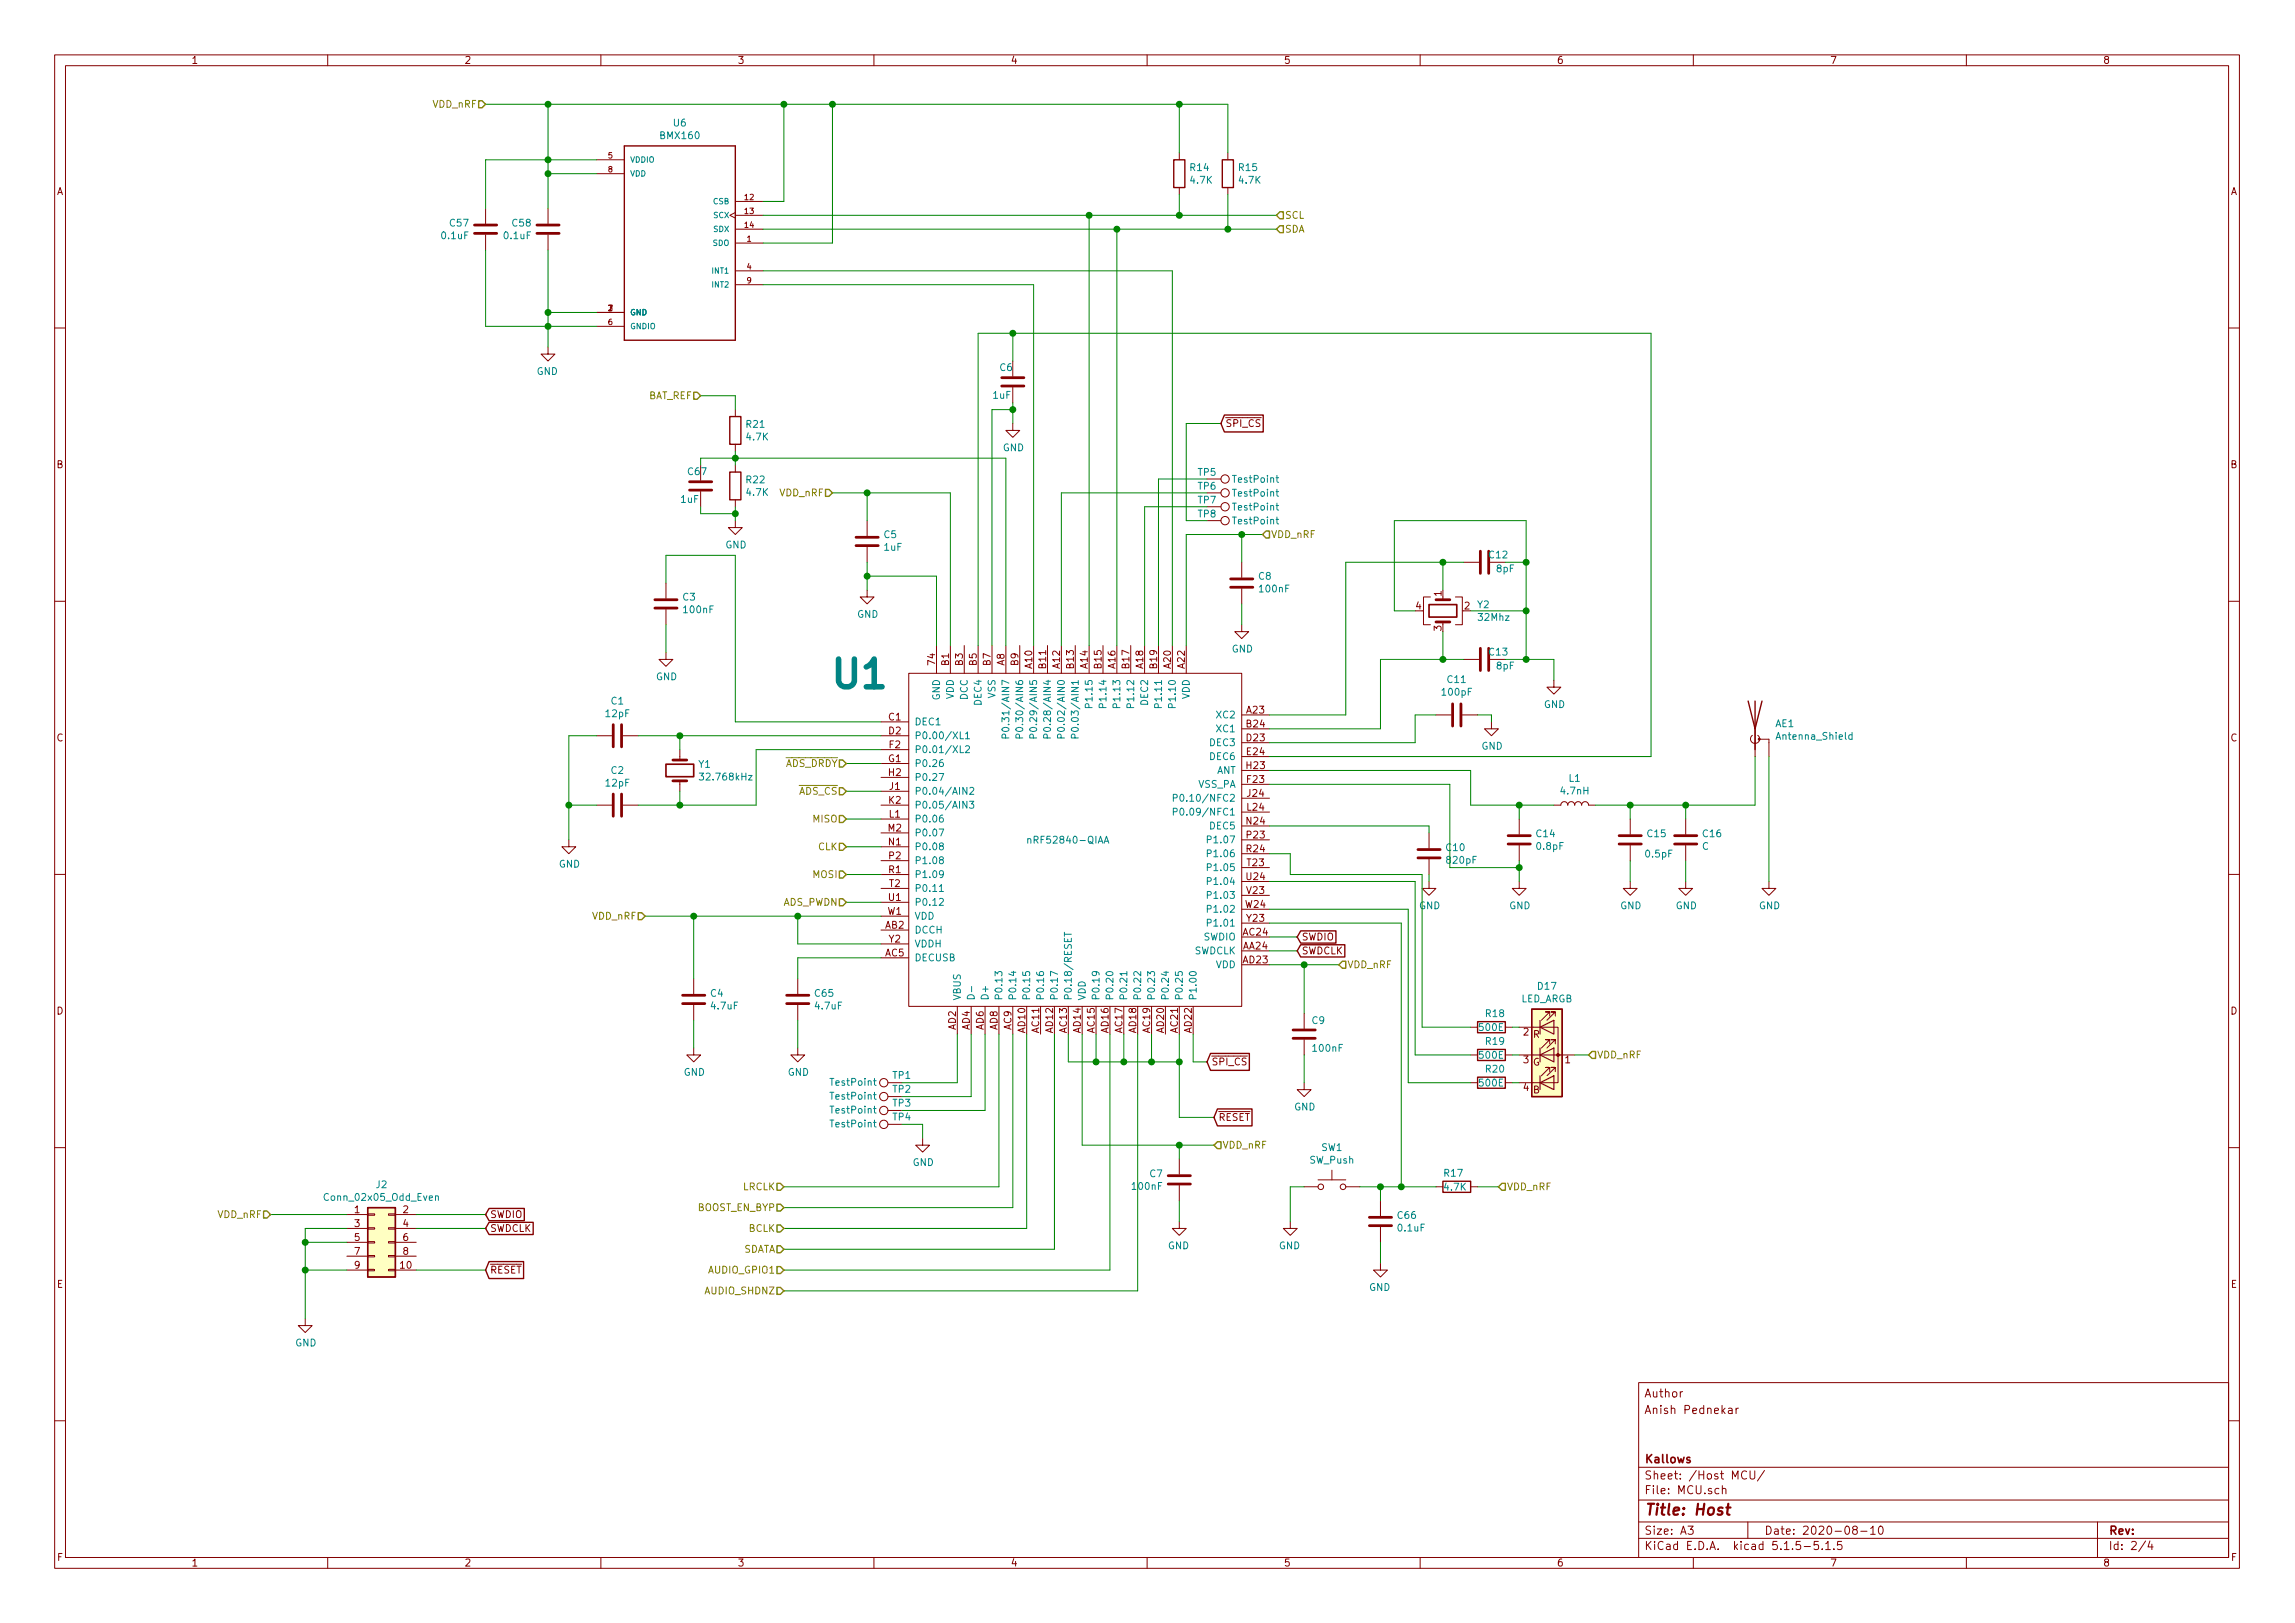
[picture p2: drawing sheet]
<svg xmlns="http://www.w3.org/2000/svg" width="420mm" height="297mm" viewBox="0 0 420 297" stroke-linecap="round" stroke-linejoin="round" font-family="sans-serif">
<defs><g id="words">
<text font-size="7.1" fill="#008484" x="152.9" y="125.9">U1</text>
<text font-size="2.8" fill="#840000" x="301" y="277.3">Title: Host</text>
<g font-size="2.1" fill="#840000">
<text x="301" y="255.8">Author</text>
<text x="301" y="258.8">Anish Pednekar</text>
<text x="301" y="267.8">Kallows</text>
<text x="301" y="273.5">File: MCU.sch</text>
<text x="301" y="270.8">Sheet: /Host MCU/</text>
<text x="301" y="280.9">Size: A3</text>
<text x="323" y="280.9">Date: 2020-08-10</text>
<text x="386" y="280.9">Rev:</text>
<text x="301" y="283.7">KiCad E.D.A. kicad 5.1.5-5.1.5</text>
<text x="386" y="283.7">Id: 2/4</text>
</g>
<g font-size="1.8" fill="#840000">
<text x="35" y="11.7">1</text>
<text x="85" y="11.7">2</text>
<text x="135" y="11.7">3</text>
<text x="185" y="11.7">4</text>
<text x="235" y="11.7">5</text>
<text x="285" y="11.7">6</text>
<text x="335" y="11.7">7</text>
<text x="385" y="11.7">8</text>
<text x="10.4" y="35.7">A</text>
<text x="408.4" y="35.7">A</text>
<text x="224.3" y="78.1">SPI_CS</text>
<text x="10.4" y="85.7">B</text>
<text x="408.4" y="85.7">B</text>
<text x="259.2" y="111.5">4</text>
<text x="263.9" y="109.1" transform="rotate(-90 263.9 109.1)">1</text>
<text x="268.1" y="111.5">2</text>
<text x="263.9" y="115.5" transform="rotate(-90 263.9 115.5)">3</text>
<text x="171.2" y="121.7" transform="rotate(-90 171.2 121.7)">74</text>
<text x="173.7" y="121.8" transform="rotate(-90 173.7 121.8)">B1</text>
<text x="176.3" y="121.8" transform="rotate(-90 176.3 121.8)">B3</text>
<text x="178.8" y="121.8" transform="rotate(-90 178.8 121.8)">B5</text>
<text x="181.4" y="121.8" transform="rotate(-90 181.4 121.8)">B7</text>
<text x="183.9" y="121.8" transform="rotate(-90 183.9 121.8)">A8</text>
<text x="186.4" y="121.8" transform="rotate(-90 186.4 121.8)">B9</text>
<text x="189" y="122.3" transform="rotate(-90 189 122.3)">A10</text>
<text x="191.5" y="122.3" transform="rotate(-90 191.5 122.3)">B11</text>
<text x="194.1" y="122.3" transform="rotate(-90 194.1 122.3)">A12</text>
<text x="196.6" y="122.3" transform="rotate(-90 196.6 122.3)">B13</text>
<text x="199.1" y="122.3" transform="rotate(-90 199.1 122.3)">A14</text>
<text x="201.7" y="122.3" transform="rotate(-90 201.7 122.3)">B15</text>
<text x="204.2" y="122.3" transform="rotate(-90 204.2 122.3)">A16</text>
<text x="206.8" y="122.3" transform="rotate(-90 206.8 122.3)">B17</text>
<text x="209.3" y="122.3" transform="rotate(-90 209.3 122.3)">A18</text>
<text x="211.8" y="122.3" transform="rotate(-90 211.8 122.3)">B19</text>
<text x="214.4" y="122.3" transform="rotate(-90 214.4 122.3)">A20</text>
<text x="216.9" y="122.3" transform="rotate(-90 216.9 122.3)">A22</text>
<text x="162.7" y="131.9">C1</text>
<text x="228.2" y="130.6">A23</text>
<text x="10.4" y="135.7">C</text>
<text x="162.7" y="134.4">D2</text>
<text x="162.8" y="136.9">F2</text>
<text x="228.2" y="133.1">B24</text>
<text x="228.2" y="135.7">D23</text>
<text x="408.4" y="135.7">C</text>
<text x="162.7" y="139.5">G1</text>
<text x="162.7" y="142">H2</text>
<text x="228.2" y="140.8">H23</text>
<text x="228.3" y="138.2">E24</text>
<text x="228.3" y="143.3">F23</text>
<text x="162.7" y="147.1">K2</text>
<text x="162.8" y="149.6">L1</text>
<text x="162.9" y="144.6">J1</text>
<text x="228.3" y="148.4">L24</text>
<text x="228.4" y="145.8">J24</text>
<text x="162.6" y="152.2">M2</text>
<text x="162.7" y="154.7">N1</text>
<text x="228.2" y="150.9">N24</text>
<text x="228.2" y="156">R24</text>
<text x="228.3" y="153.5">P23</text>
<text x="162.7" y="159.8">R1</text>
<text x="162.8" y="157.3">P2</text>
<text x="228.2" y="161.1">U24</text>
<text x="228.3" y="158.5">T23</text>
<text x="162.5" y="167.4">W1</text>
<text x="162.7" y="164.9">U1</text>
<text x="162.8" y="162.3">T2</text>
<text x="228.1" y="166.2">W24</text>
<text x="228.3" y="163.6">V23</text>
<text x="162.1" y="170">AB2</text>
<text x="162.8" y="172.5">Y2</text>
<text x="227.6" y="173.8">AA24</text>
<text x="227.6" y="171.2">AC24</text>
<text x="228.3" y="168.7">Y23</text>
<text x="238.3" y="172.1">SWDIO</text>
<text x="162.1" y="175">AC5</text>
<text x="227.6" y="176.3">AD23</text>
<text x="238.3" y="174.7">SWDCLK</text>
<text x="10.4" y="185.7">D</text>
<text x="408.4" y="185.7">D</text>
<text x="175" y="188.5" transform="rotate(-90 175 188.5)">AD2</text>
<text x="177.5" y="188.5" transform="rotate(-90 177.5 188.5)">AD4</text>
<text x="180.1" y="188.5" transform="rotate(-90 180.1 188.5)">AD6</text>
<text x="182.6" y="188.5" transform="rotate(-90 182.6 188.5)">AD8</text>
<text x="185.2" y="188.5" transform="rotate(-90 185.2 188.5)">AC9</text>
<text x="187.7" y="189" transform="rotate(-90 187.7 189)">AD10</text>
<text x="190.2" y="189" transform="rotate(-90 190.2 189)">AC11</text>
<text x="192.8" y="189" transform="rotate(-90 192.8 189)">AD12</text>
<text x="195.3" y="189" transform="rotate(-90 195.3 189)">AC13</text>
<text x="197.9" y="189" transform="rotate(-90 197.9 189)">AD14</text>
<text x="200.4" y="189" transform="rotate(-90 200.4 189)">AC15</text>
<text x="202.9" y="189" transform="rotate(-90 202.9 189)">AD16</text>
<text x="205.5" y="189" transform="rotate(-90 205.5 189)">AC17</text>
<text x="208" y="189" transform="rotate(-90 208 189)">AD18</text>
<text x="210.6" y="189" transform="rotate(-90 210.6 189)">AC19</text>
<text x="213.1" y="189" transform="rotate(-90 213.1 189)">AD20</text>
<text x="215.6" y="189" transform="rotate(-90 215.6 189)">AC21</text>
<text x="218.2" y="189" transform="rotate(-90 218.2 189)">AD22</text>
<text x="278.9" y="189.5">2</text>
<text x="280.7" y="190">R</text>
<text x="221.8" y="195">SPI_CS</text>
<text x="278.9" y="194.6">3</text>
<text x="280.6" y="195">G</text>
<text x="286.5" y="194.6">1</text>
<text x="278.9" y="199.7">4</text>
<text x="280.7" y="200.1">B</text>
<text x="223" y="205.1">RESET</text>
<text x="64.9" y="222">1</text>
<text x="64.9" y="224.6">3</text>
<text x="64.9" y="227.1">5</text>
<text x="73.8" y="222">2</text>
<text x="73.8" y="224.6">4</text>
<text x="73.8" y="227.1">6</text>
<text x="89.7" y="225.5">SWDCLK</text>
<text x="89.7" y="222.9">SWDIO</text>
<text x="64.9" y="229.7">7</text>
<text x="64.9" y="232.2">9</text>
<text x="73.3" y="232.2">10</text>
<text x="73.8" y="229.7">8</text>
<text x="89.7" y="233.1">RESET</text>
<text x="10.4" y="235.7">E</text>
<text x="408.4" y="235.7">E</text>
<text x="10.5" y="285.7">F</text>
<text x="35" y="286.7">1</text>
<text x="85" y="286.7">2</text>
<text x="135" y="286.7">3</text>
<text x="185" y="286.7">4</text>
<text x="235" y="286.7">5</text>
<text x="285" y="286.7">6</text>
<text x="335" y="286.7">7</text>
<text x="385" y="286.7">8</text>
<text x="408.5" y="285.7">F</text>
</g>
<g font-size="1.8" fill="#848400">
<text x="79.2" y="19.7">VDD_nRF</text>
<text x="235.2" y="40">SCL</text>
<text x="235.2" y="42.6">SDA</text>
<text x="118.6" y="73.1">BAT_REF</text>
<text x="142.7" y="90.8">VDD_nRF</text>
<text x="232.7" y="98.5">VDD_nRF</text>
<text x="143.7" y="140.4">ADS_DRDY</text>
<text x="146.3" y="145.5">ADS_CS</text>
<text x="148.9" y="150.5">MISO</text>
<text x="149.8" y="155.6">CLK</text>
<text x="148.9" y="160.7">MOSI</text>
<text x="143.3" y="165.8">ADS_PWDN</text>
<text x="108.4" y="168.3">VDD_nRF</text>
<text x="246.6" y="177.2">VDD_nRF</text>
<text x="292.4" y="193.7">VDD_nRF</text>
<text x="223.8" y="210.2">VDD_nRF</text>
<text x="127.6" y="221.7">BOOST_EN_BYP</text>
<text x="136" y="217.8">LRCLK</text>
<text x="275.8" y="217.8">VDD_nRF</text>
<text x="39.9" y="222.9">VDD_nRF</text>
<text x="137.1" y="225.5">BCLK</text>
<text x="129.9" y="233.1">AUDIO_GPIO1</text>
<text x="135.9" y="229.3">SDATA</text>
<text x="129.2" y="236.9">AUDIO_SHDNZ</text>
</g>
<g font-size="1.8" fill="#008484">
<text x="123.3" y="23.2">U6</text>
<text x="121" y="25.5">BMX160</text>
<text x="218" y="31.3">R14</text>
<text x="218" y="33.6">4.7K</text>
<text x="226.8" y="31.3">R15</text>
<text x="226.9" y="33.6">4.7K</text>
<text x="82.4" y="41.5">C57</text>
<text x="93.9" y="41.5">C58</text>
<text x="80.9" y="43.8">0.1uF</text>
<text x="92.4" y="43.8">0.1uF</text>
<text x="98.2" y="68.6">GND</text>
<text x="183.1" y="67.9">C6</text>
<text x="181.8" y="73">1uF</text>
<text x="136.7" y="78.3">R21</text>
<text x="136.8" y="80.6">4.7K</text>
<text x="183.6" y="82.6">GND</text>
<text x="126" y="87">C67</text>
<text x="136.7" y="88.5">R22</text>
<text x="219.4" y="87.1">TP5</text>
<text x="219.4" y="89.6">TP6</text>
<text x="225.9" y="88.4">TestPoint</text>
<text x="124.7" y="92">1uF</text>
<text x="136.8" y="90.8">4.7K</text>
<text x="219.4" y="92.2">TP7</text>
<text x="219.4" y="94.7">TP8</text>
<text x="225.9" y="90.9">TestPoint</text>
<text x="225.9" y="93.4">TestPoint</text>
<text x="225.9" y="96">TestPoint</text>
<text x="132.8" y="100.4">GND</text>
<text x="161.9" y="98.5">C5</text>
<text x="161.9" y="100.8">1uF</text>
<text x="230.5" y="106.1">C8</text>
<text x="272.7" y="102.2">C12</text>
<text x="274" y="104.7">8pF</text>
<text x="125" y="109.9">C3</text>
<text x="125.3" y="112.2">100nF</text>
<text x="156.9" y="113.1">GND</text>
<text x="230.7" y="108.4">100nF</text>
<text x="270.5" y="111.3">Y2</text>
<text x="270.8" y="113.6">32Mhz</text>
<text x="225.5" y="119.4">GND</text>
<text x="272.7" y="120">C13</text>
<text x="120.1" y="124.5">GND</text>
<text x="265" y="125">C11</text>
<text x="274" y="122.5">8pF</text>
<text x="111" y="131.3">12pF</text>
<text x="111.9" y="128.9">C1</text>
<text x="172.1" y="128.2" transform="rotate(-90 172.1 128.2)">GND</text>
<text x="174.6" y="128" transform="rotate(-90 174.6 128)">VDD</text>
<text x="177.2" y="128.1" transform="rotate(-90 177.2 128.1)">DCC</text>
<text x="179.7" y="129" transform="rotate(-90 179.7 129)">DEC4</text>
<text x="182.2" y="127.8" transform="rotate(-90 182.2 127.8)">VSS</text>
<text x="200" y="128.9" transform="rotate(-90 200 128.9)">P1.15</text>
<text x="202.6" y="128.9" transform="rotate(-90 202.6 128.9)">P1.14</text>
<text x="205.1" y="128.9" transform="rotate(-90 205.1 128.9)">P1.13</text>
<text x="207.6" y="128.9" transform="rotate(-90 207.6 128.9)">P1.12</text>
<text x="210.2" y="129" transform="rotate(-90 210.2 129)">DEC2</text>
<text x="212.7" y="128.9" transform="rotate(-90 212.7 128.9)">P1.11</text>
<text x="215.3" y="128.9" transform="rotate(-90 215.3 128.9)">P1.10</text>
<text x="217.8" y="128" transform="rotate(-90 217.8 128)">VDD</text>
<text x="222.9" y="131.5">XC2</text>
<text x="264.1" y="127.3">100pF</text>
<text x="282.7" y="129.6">GND</text>
<text x="167.4" y="132.8">DEC1</text>
<text x="167.4" y="135.3">P0.00/XL1</text>
<text x="167.4" y="137.8">P0.01/XL2</text>
<text x="184.8" y="133.4" transform="rotate(-90 184.8 133.4)">P0.31/AIN7</text>
<text x="187.3" y="133.4" transform="rotate(-90 187.3 133.4)">P0.30/AIN6</text>
<text x="189.9" y="133.4" transform="rotate(-90 189.9 133.4)">P0.29/AIN5</text>
<text x="192.4" y="133.4" transform="rotate(-90 192.4 133.4)">P0.28/AIN4</text>
<text x="194.9" y="133.4" transform="rotate(-90 194.9 133.4)">P0.02/AIN0</text>
<text x="197.5" y="133.4" transform="rotate(-90 197.5 133.4)">P0.03/AIN1</text>
<text x="221.6" y="136.6">DEC3</text>
<text x="222.9" y="134">XC1</text>
<text x="271.2" y="137.2">GND</text>
<text x="325.1" y="133.1">AE1</text>
<text x="325.5" y="135.4">Antenna_Shield</text>
<text x="111" y="144">12pF</text>
<text x="111.9" y="141.6">C2</text>
<text x="127.9" y="140.5">Y1</text>
<text x="128.6" y="142.8">32.768kHz</text>
<text x="167.4" y="140.4">P0.26</text>
<text x="167.4" y="142.9">P0.27</text>
<text x="221.6" y="139.1">DEC6</text>
<text x="222.7" y="141.6">ANT</text>
<text x="287.3" y="143.1">L1</text>
<text x="167.4" y="145.5">P0.04/AIN2</text>
<text x="167.4" y="148">P0.05/AIN3</text>
<text x="216.6" y="146.7">P0.10/NFC2</text>
<text x="216.6" y="149.3">P0.09/NFC1</text>
<text x="219.3" y="144.2">VSS_PA</text>
<text x="285.9" y="145.4">4.7nH</text>
<text x="167.4" y="150.5">P0.06</text>
<text x="167.4" y="153.1">P0.07</text>
<text x="167.4" y="155.6">P0.08</text>
<text x="188.8" y="154.4">nRF52840-QIAA</text>
<text x="221.6" y="151.8">DEC5</text>
<text x="221.7" y="154.3">P1.07</text>
<text x="264.8" y="155.8">C10</text>
<text x="281.3" y="153.2">C14</text>
<text x="281.4" y="155.5">0.8pF</text>
<text x="301.7" y="153.2">C15</text>
<text x="311.6" y="155.5">C</text>
<text x="311.8" y="153.2">C16</text>
<text x="102.3" y="158.8">GND</text>
<text x="167.4" y="158.2">P1.08</text>
<text x="167.4" y="160.7">P1.09</text>
<text x="221.7" y="156.9">P1.06</text>
<text x="221.7" y="159.4">P1.05</text>
<text x="221.7" y="162">P1.04</text>
<text x="265" y="158.1">820pF</text>
<text x="301.4" y="156.9">0.5pF</text>
<text x="167.4" y="163.2">P0.11</text>
<text x="167.4" y="165.8">P0.12</text>
<text x="221.7" y="164.5">P1.03</text>
<text x="221.7" y="167">P1.02</text>
<text x="259.8" y="166.4">GND</text>
<text x="276.3" y="166.4">GND</text>
<text x="296.6" y="166.4">GND</text>
<text x="306.8" y="166.4">GND</text>
<text x="322" y="166.4">GND</text>
<text x="167.4" y="170.9">DCCH</text>
<text x="167.4" y="168.3">VDD</text>
<text x="167.4" y="173.4">VDDH</text>
<text x="220.3" y="172.1">SWDIO</text>
<text x="221.7" y="169.6">P1.01</text>
<text x="167.4" y="175.9">DECUSB</text>
<text x="218.5" y="174.7">SWDCLK</text>
<text x="222.6" y="177.2">VDD</text>
<text x="130.1" y="182.4">C4</text>
<text x="130.3" y="184.7">4.7uF</text>
<text x="149.3" y="182.4">C65</text>
<text x="149.4" y="184.7">4.7uF</text>
<text x="175.9" y="183.2" transform="rotate(-90 175.9 183.2)">VBUS</text>
<text x="181" y="183.2" transform="rotate(-90 181 183.2)">D+</text>
<text x="183.5" y="183.2" transform="rotate(-90 183.5 183.2)">P0.13</text>
<text x="186.1" y="183.2" transform="rotate(-90 186.1 183.2)">P0.14</text>
<text x="188.6" y="183.2" transform="rotate(-90 188.6 183.2)">P0.15</text>
<text x="191.1" y="183.2" transform="rotate(-90 191.1 183.2)">P0.16</text>
<text x="193.7" y="183.2" transform="rotate(-90 193.7 183.2)">P0.17</text>
<text x="196.2" y="183.2" transform="rotate(-90 196.2 183.2)">P0.18/RESET</text>
<text x="198.8" y="183.2" transform="rotate(-90 198.8 183.2)">VDD</text>
<text x="201.3" y="183.2" transform="rotate(-90 201.3 183.2)">P0.19</text>
<text x="203.8" y="183.2" transform="rotate(-90 203.8 183.2)">P0.20</text>
<text x="206.4" y="183.2" transform="rotate(-90 206.4 183.2)">P0.21</text>
<text x="208.9" y="183.2" transform="rotate(-90 208.9 183.2)">P0.22</text>
<text x="211.5" y="183.2" transform="rotate(-90 211.5 183.2)">P0.23</text>
<text x="214" y="183.2" transform="rotate(-90 214 183.2)">P0.24</text>
<text x="216.5" y="183.2" transform="rotate(-90 216.5 183.2)">P0.25</text>
<text x="219.1" y="183.2" transform="rotate(-90 219.1 183.2)">P1.00</text>
<text x="278.4" y="183.5">LED_ARGB</text>
<text x="281.6" y="181.1">D17</text>
<text x="240.2" y="187.4">C9</text>
<text x="270.9" y="188.7">500E</text>
<text x="272.1" y="191.2">R19</text>
<text x="272.1" y="186.1">R18</text>
<text x="125.2" y="196.9">GND</text>
<text x="144.2" y="196.9">GND</text>
<text x="163.5" y="197.4">TP1</text>
<text x="240.5" y="192.5">100nF</text>
<text x="270.9" y="193.8">500E</text>
<text x="272.1" y="196.3">R20</text>
<text x="152.2" y="203.8">TestPoint</text>
<text x="152.2" y="201.3">TestPoint</text>
<text x="152.2" y="198.7">TestPoint</text>
<text x="163.5" y="202.5">TP3</text>
<text x="163.5" y="200">TP2</text>
<text x="236.9" y="203.2">GND</text>
<text x="270.9" y="198.8">500E</text>
<text x="152.2" y="206.3">TestPoint</text>
<text x="163.5" y="205.1">TP4</text>
<text x="167.1" y="213.4">GND</text>
<text x="210.5" y="215.5">C7</text>
<text x="239.8" y="213">SW_Push</text>
<text x="241.9" y="210.7">SW1</text>
<text x="264.4" y="215.4">R17</text>
<text x="59.8" y="219.8">Conn_02x05_Odd_Even</text>
<text x="68.9" y="217.5">J2</text>
<text x="207.4" y="217.8">100nF</text>
<text x="264.5" y="217.9">4.7K</text>
<text x="255.9" y="223.1">C66</text>
<text x="256" y="225.4">0.1uF</text>
<text x="213.8" y="228.6">GND</text>
<text x="234.1" y="228.6">GND</text>
<text x="250.6" y="236.3">GND</text>
<text x="54.1" y="246.4">GND</text>
</g>
<g font-size="1.4" fill="#840000">
<text x="111.4" y="29">5</text>
<text x="111.4" y="31.5">8</text>
<text x="136.4" y="36.6">12</text>
<text x="136.4" y="39.2">13</text>
<text x="136.4" y="41.7">14</text>
<text x="136.8" y="44.2">1</text>
<text x="136.8" y="49.3">4</text>
<text x="136.8" y="51.9">9</text>
<text x="111.4" y="59.5">6</text>
<text x="111.4" y="56.9">7</text>
</g>
<g font-size="1.4" fill="#008484">
<text x="115.3" y="29.8">VDDIO</text>
<text x="115.3" y="32.3">VDD</text>
<text x="130.6" y="37.4">CSB</text>
<text x="130.7" y="39.9">SCX</text>
<text x="130.5" y="45">SDO</text>
<text x="130.7" y="42.5">SDX</text>
<text x="130.5" y="50.1">INT1</text>
<text x="130.5" y="52.6">INT2</text>
<text x="115.3" y="57.7">GND</text>
<text x="115.3" y="60.2">GNDIO</text>
</g>
</g></defs>
<g fill="none" stroke="#840000" stroke-width=".18">
<path d="M10 10h400v277h-400zM12 12h396v273.1h-396zM60 10v2M110 10v2M160 10v2M210 10v2M260 10v2M310 10v2M360 10v2M88.9 38.1v2.8M100.3 38.1v2.8M109.2 29.2h5.1"/>
<path d="M109.2 31.8h5.1M134.6 38.9l-1 .5 1 .5M134.6 36.9h5.1M134.6 39.4h5.1M215.9 28v1.2M215.9 34.3v1.3M224.8 28v1.2M224.8 34.3v1.3M88.9 43v2.8M100.3 43v2.8M109.2 57.2h5.1M109.2 59.7h5.1"/>
<path d="M134.6 44.5h5.1M134.6 41.9h5.1M134.6 49.6h5.1M134.6 52.1h5.1M10 60h2M100.3 63.5v1.3h-1.2l1.2 1.3 1.3-1.3h-1.3M134.6 75v1.2M185.4 77.5v1.3h1.3l-1.3 1.2-1.3-1.2h1.3M185.4 66.1v2.8M185.4 70.9v2.8M408 60h2M128.3 85.1v2.8"/>
<path d="M128.3 90v2.7M134.6 95.3v1.3h1.3l-1.3 1.2-1.3-1.2h1.3M134.6 81.3v1.3M134.6 85.1v1.3M134.6 91.5v1.2M158.7 95.3v2.8M221 87.7h2.5M221 90.2h2.5M221 92.7h2.5M221 95.3h2.5M10 110h2M121.9 119.4v1.3h1.3l-1.3 1.3-1.3-1.3h1.3"/>
<path d="M121.9 106.7v2.8M121.9 111.5v2.8M158.7 108v1.3h1.3l-1.3 1.2-1.2-1.2h1.2M158.7 100.1v2.8M171.4 118.1v5.1M174 118.1v5.1M176.5 118.1v5.1M179.1 118.1v5.1M181.6 118.1v5.1M184.1 118.1v5.1M186.7 118.1v5.1M189.2 118.1v5.1"/>
<path d="M191.8 118.1v5.1M194.3 118.1v5.1M196.8 118.1v5.1M199.4 118.1v5.1M201.9 118.1v5.1M204.5 118.1v5.1M207 118.1v5.1M209.5 118.1v5.1M212.1 118.1v5.1M214.6 118.1v5.1M217.2 118.1v5.1M227.3 114.3v1.3h1.3l-1.3 1.3-1.2-1.3h1.2"/>
<path d="M227.3 102.9v2.8M227.3 107.7v2.8M261.9 109.3h-1.3v5h1.3M264.2 109.3v.5M264.2 113.8v.5M266.4 109.3h1.3v5h-1.3M268 102.9h2.8M272.8 102.9h2.8M408 110h2M109.2 134.7h2.8M114 134.7h2.8M124.5 137.2v1.9"/>
<path d="M161.3 132.1h5.1M161.3 134.7h5.1M161.3 137.2h5.1M161.3 139.7h5.1M166.4 123.2h60.9v61h-60.9zM227.3 130.8h5.1M227.3 133.4h5.1M227.3 135.9h5.1M227.3 138.5h5.1M262.9 130.8h2.8M267.7 130.8h2.8M268 120.7h2.8"/>
<path d="M272.8 120.7h2.8M273 132.1v1.3h1.3l-1.3 1.3-1.2-1.3h1.2M284.5 124.5v1.3h1.2l-1.2 1.2-1.3-1.2h1.3M320.8 134.6a.82 .82 0 0 0-.1 1.2 .82 .82 0 0 0 1.2 0 .82 .82 0 0 0-.1-1.2M321.3 133.4v5.1M322.1 135.3h1.7v3.2M104.1 153.7v1.3h1.3l-1.3 1.2-1.2-1.2h1.2M109.2 147.4h2.8M114 147.4h2.8M124.5 142.9v1.9M161.3 147.4h5.1M161.3 142.3h5.1"/>
<path d="M161.3 144.8h5.1M161.3 149.9h5.1M161.3 152.4h5.1M161.3 155h5.1M161.3 157.5h5.1M227.3 143.5h5.1M227.3 141h5.1M227.3 146.1h5.1M227.3 148.6h5.1M227.3 151.2h5.1M227.3 153.7h5.1M227.3 156.2h5.1"/>
<path d="M227.3 158.8h5.1M261.6 152.4v2.8M261.6 157.3v2.8M278.1 149.9v2.8M278.1 154.7v2.8M284.5 147.4h1.2a.63 .63 0 0 1 .7-.7 .63 .63 0 0 1 .6 .7 .63 .63 0 0 1 .7-.7 .63 .63 0 0 1 .6 .7 .63 .63 0 0 1 .6-.7 .63 .63 0 0 1 .7 .7 .63 .63 0 0 1 .6-.7 .63 .63 0 0 1 .6 .7h1.3M298.4 149.9v2.8M298.4 154.7v2.8M308.6 149.9v2.8M308.6 154.7v2.8M10 160h2M127 179.1v2.8"/>
<path d="M146 179.1v2.8M161.3 160.1h5.1M161.3 170.2h5.1M161.3 175.3h5.1M161.3 162.6h5.1M161.3 165.1h5.1M161.3 167.7h5.1M161.3 172.8h5.1M227.3 174h5.1M227.3 171.5h5.1M227.3 176.6h5.1M227.3 161.3h5.1"/>
<path d="M227.3 163.9h5.1M227.3 166.4h5.1M227.3 168.9h5.1M261.6 161.3v1.3h1.3l-1.3 1.3-1.3-1.3h1.3M278.1 161.3v1.3h1.3l-1.3 1.3-1.2-1.3h1.2M298.4 161.3v1.3h1.3l-1.3 1.3-1.2-1.3h1.2M308.6 161.3v1.3h1.3l-1.3 1.3-1.3-1.3h1.3M323.8 161.3v1.3h1.3l-1.3 1.3-1.2-1.3h1.2M408 160h2M127 191.8v1.3h1.3l-1.3 1.2-1.3-1.2h1.3M127 183.9v2.8M146 191.8v1.3h1.3l-1.3 1.2-1.2-1.2h1.2"/>
<path d="M146 183.9v2.8M162.6 198.2h2.5M175.3 184.2v5.1M177.8 184.2v5.1M180.3 184.2v5.1M182.9 184.2v5.1M185.4 184.2v5.1M188 184.2v5.1M190.5 184.2v5.1M193 184.2v5.1M195.6 184.2v5.1M198.1 184.2v5.1"/>
<path d="M200.7 184.2v5.1M203.2 184.2v5.1M205.7 184.2v5.1M208.3 184.2v5.1M210.8 184.2v5.1M213.4 184.2v5.1M215.9 184.2v5.1M218.4 184.2v5.1M238.8 198.2v1.2h1.2l-1.2 1.3-1.3-1.3h1.3M238.8 185.5v2.8M238.8 190.3v2.8M269.2 193.1h1.3"/>
<path d="M269.2 198.2h1.3M269.2 188h1.3M275.6 193.1h1.3M275.6 198.2h1.3M275.6 188h1.3M278.1 188h7.1v10.2h-7.1M278.1 193.1h10.2M283.7 196.1v-.7h-.7h.7l-1.5 1.5M283.7 191v-.7h-.7h.7l-1.5 1.5M283.7 186v-.8h-.7h.7l-1.5 1.5M284.5 186.7h.1M284.7 196.1v-.7h-.7h.7l-1.5 1.5"/>
<path d="M284.7 191v-.7h-.7h.7l-1.5 1.5M284.7 186v-.8h-.7h.7l-1.5 1.5M10 210h2M162.6 203.2h2.5M162.6 205.8h2.5M162.6 200.7h2.5M168.9 208.3v1.3h1.3l-1.3 1.3-1.3-1.3h1.3M215.9 212.1v2.8M215.9 217v2.7M238.8 217.2h2.5M241.3 215.9h5.1M243.8 214.2v1.7"/>
<path d="M246.4 217.2h2.5M252.7 219.7v2.8M262.9 217.2h1.3M269.2 217.2h1.3M408 210h2M63.5 222.3h3.8M63.5 232.4h3.8M63.5 224.8h3.8M63.5 227.4h3.8M63.5 229.9h3.8M67.3 232.3h1.3v.3h-1.3zM67.3 229.8h1.3v.2h-1.3z"/>
<path d="M67.3 224.7h1.3v.3h-1.3zM67.3 222.2h1.3v.2h-1.3zM67.3 227.2h1.3v.3h-1.3zM71.1 232.3h1.3v.3h-1.3zM71.1 229.8h1.3v.2h-1.3zM71.1 224.7h1.3v.3h-1.3zM71.1 222.2h1.3v.2h-1.3zM71.1 227.2h1.3v.3h-1.3zM72.4 222.3h3.8M72.4 232.4h3.8M72.4 224.8h3.8M72.4 227.4h3.8"/>
<path d="M72.4 229.9h3.8M215.9 223.6v1.2h-1.3l1.3 1.3 1.3-1.3h-1.3M236.2 223.6v1.2h-1.3l1.3 1.3 1.3-1.3h-1.3M252.7 231.2v1.2h-1.2l1.2 1.3 1.3-1.3h-1.3M252.7 224.6v2.8M55.9 241.3v1.3h1.2l-1.2 1.3-1.3-1.3h1.3M300 253h108v32.1h-108zM308.1 254.7l-.5 .3M316.5 257.8h.5l.1 .9M317.1 258.1l-.5 .1-.2 .2 .1 .2 .1 .1 .5-.1M317.8 257.7v1M318.3 257.7l-.3 .1-.2 .2"/>
<path d="M10 260h2M300 278.5h108M300 274.5h108M300 268.5h108M309 279.3h1l-.5 .6 .4 .1v.7l-.2 .1-.7-.1M315.3 272.5h.1a.37 .37 0 0 1 .6 .1v.8M315.3 271.9v1.5M319.8 269.4a.7 .7 0 0 0-1 .2 .7 .7 0 0 0 .2 .9 .55 .55 0 0 0 .8 .1M320 278.5v3M320.4 269.2v1.2l.3 .3h.3l.3-.3v-1.2M323 269.1l-1.3 2M339.5 279.9l-.3-.2v-.2l.3-.2 .4 .1 .1 .2-.1 .3h-.4l-.3 .3v.5l.3 .1 .4-.1 .1-.2v-.3l-.2-.3"/>
<path d="M342.5 279.7l.4-.4v1.5M344.1 279.4l.1-.1a.8 .8 0 0 1 .6 .8 .8 .8 0 0 1-.6 .7 1 1 0 0 1-.1-1.4zM384 278.5v6.6M408 260h2M60 285.1v1.9M110 285.1v1.9M160 285.1v1.9M210 285.1v1.9M260 285.1v1.9M300 281.5h108M310 285.1v1.9M330.3 283h1.1"/>
<path d="M332.9 282.1h-.7l-.1 .7 .2-.1h.5l.1 .3v.5l-.2 .1-.6-.1M333.6 283.5v.1M334.2 282.5l.5-.4v1.5M334.2 283.6h.9M335.7 283.5v.1M337.2 282.1h-.8v.7l.2-.1h.5l.1 .3v.5l-.2 .1-.6-.1M340.7 280.2h1.1M342.5 280.8h.8M360 285.1v1.9M392.8 282l-1.3 2M393.6 282l-.4 1.1h1M394 282.6v1"/>
<circle cx="224.3" cy="95.3" r=".76"/>
<circle cx="224.3" cy="87.7" r=".76"/>
<circle cx="224.3" cy="90.2" r=".76"/>
<circle cx="224.3" cy="92.7" r=".76"/>
<circle cx="161.8" cy="198.2" r=".76"/>
<circle cx="161.8" cy="203.2" r=".76"/>
<circle cx="161.8" cy="205.8" r=".76"/>
<circle cx="161.8" cy="200.7" r=".76"/>
<circle cx="241.8" cy="217.2" r=".51"/>
<circle cx="245.9" cy="217.2" r=".51"/>
</g>
<path d="M316.1 275.9h.7M316.4 275.2l-.2 1.7 .1 .2 .3 .1" fill="none" stroke="#840000" stroke-width=".41"/>
<g fill="none" stroke="#840000" stroke-width=".25">
<path d="M114.3 26.7h20.3v35.6h-20.3zM214.9 29.2h2v5.1h-2zM223.8 29.2h2v5.1h-2zM133.6 76.2h2v5.1h-2zM224.2 76h7.1v3.1h-7.1l-.7-1.6zM133.6 86.4h2v5.1h-2zM320 128.3l1.3 5.1 1.3-5.1M321.3 128.3v8.9M238.1 170.4h6.5v2.2h-6.5l-.6-1.1zM238.1 172.9h8.1v2.2h-8.1l-.6-1.1zM221.6 192.8h7.1v3.1h-7.1l-.6-1.6zM270.5 192.1h5.1v2h-5.1z"/>
<path d="M270.5 187h5.1v2h-5.1zM270.5 197.1h5.1v2.1h-5.1zM280.4 184.7h5.6v16h-5.6zM222.9 203h6.3v3.1h-6.3l-.7-1.6zM264.2 216.2h5v2h-5zM67.3 221h5.1v12.7h-5.1zM89.5 230.9h6.4v3.1h-6.4l-.6-1.6zM89.5 223.7h8.1v2.2h-8.1l-.6-1.1zM89.5 221.2h6.5v2.2h-6.5l-.6-1.1z"/>
</g>
<g fill="none" stroke="#008484" stroke-width=".18">
<path d="M233.6 87.4h.5M233.6 90h.5M233.6 92.5h.5M233.6 95.1h.5M233.8 87v1.1l.3 .2M233.8 89.5v1.1l.3 .2M233.8 92.1v1.1l.3 .2M233.8 94.6v1.1l.3 .2M172.6 139l-.4 .2-.2 .4v.6l.2 .1 .4-.1 .1-.1-.1-.5-.4-.1-.2 .3M175.8 133.9v1.3h.6M175.8 136.5v1.3h.6M176.8 134.3l.3-.4v1.3"/>
<path d="M176.8 136.6l.4-.1 .3 .3-.8 1h.8M176.8 135.2h.7M183.5 133.3a.74 .74 0 0 1 1.2 .3 .72 .72 0 0 1-1.3-.2zM184.1 135.1l-.1-.7h-.4l-.2 .7h1.3M186.1 133.3a.74 .74 0 0 1 1.1 .3 .72 .72 0 0 1-1.2-.2zM186.6 135.1l-.1-.7h-.4l-.1 .7h1.2M188.6 133.3a.74 .74 0 0 1 1.2 .3 .72 .72 0 0 1-1.3-.2zM189.2 135.1l-.1-.7h-.5l-.1 .7h1.3M191.1 133.3a.74 .74 0 0 1 1.2 .3 .72 .72 0 0 1-1.2-.2zM191.7 135.1l-.1-.7h-.4l-.1 .7h1.2M193.7 133.3a.74 .74 0 0 1 1.2 .3 .72 .72 0 0 1-1.3-.2zM194.3 135.1l-.1-.7h-.5l-.1 .7h1.3"/>
<path d="M196.3 133.3a.61 .61 0 0 1 .7-.2 .61 .61 0 0 1 .4 .6 .76 .76 0 0 1-1.3-.3zM196.8 135.1l-.1-.7h-.4l-.2 .7h1.3M199.3 129.5v-.6l-.5-.1-.1 .7h1.2M201.9 129.5l-.1-.6-.5-.1-.1 .7h1.3M204.4 129.5v-.6l-.5-.1-.1 .7h1.2M207 129.5l-.1-.6-.5-.1-.1 .7h1.3M212 129.5v-.6l-.5-.1-.1 .7h1.2M214.6 129.5l-.1-.6-.5-.1-.1 .7h1.3M339.1 134.5h-.4l-.2 .2 .1 .6h.5M339.1 134v1.3M128 141.5h.8l-.4 .5 .4 .1v.5l-.3 .2-.5-.2M137 141.9h.7l-.7 .9h.7"/>
<path d="M171.9 141.6h.9l-.6 1.2M171.9 151.7h.9l-.6 1.3M172.2 154.8l-.2-.1v-.3l.5-.1 .2 .2-.1 .2-.5 .2-.1 .2v.3l.2 .1h.4l.1-.2v-.2l-.2-.3M172.2 157.4l-.2-.2v-.3l.5-.1 .2 .3-.1 .1-.5 .2-.1 .2v.3l.2 .2 .4-.1 .1-.2v-.2l-.2-.2M172.6 149.2l-.4 .1-.2 .4v.6l.2 .2 .4-.1 .1-.2-.1-.5h-.4l-.2 .2M172.7 159.9l-.2 .2h-.4l-.1-.2 .1-.5 .4-.1 .1 .2a.84 .84 0 0 1-.3 1.1h-.2M177 144.1v1.3l-.7-1.3v1.3M177 146.6v1.3l-.7-1.3v1.3M177.5 146.6h.8l-.4 .5 .3 .2 .1 .4-.3 .2-.5-.1M177.5 144.2l.5-.1 .3 .4-.8 .9h.8M188.2 153.6l.2-.1h.2l.1 .8M188.2 153.5v.8"/>
<path d="M202.1 154.3l.5-1.3 .4 1.3M202.3 154h.6M214.8 146l.7-.1v-.4l-.7-.1v1.2M214.8 148.6l.7-.1v-.5l-.7-.1v1.3M216.1 145.5l.2-.1a.67 .67 0 0 1 .5 .6 .67 .67 0 0 1-.5 .6l-.3-.4zM216.1 148l.2-.1a.67 .67 0 0 1 .5 .7 .67 .67 0 0 1-.5 .6l-.3-.5zM221 153.7l.6-.1 .1-.5-.7-.1v1.3M221 156.2l.6-.1 .1-.4-.7-.2v1.3M221 158.7h.6l.1-.5-.7-.1v1.2M172 162.2l.3-.3v1.3M172 164.6l.5-.2 .2 .4-.8 .9h.8M172 163.2h.7"/>
<path d="M182.2 178.6v-.8l.5 .4 .1-.3 .4-.1 .2 .3-.1 .5M185.1 177.9h.9M185.5 177.8v.7l-.8-.3M187.2 177.9v.6h.7l-.2-.4 .3-.3h.3l.2 .3-.1 .4M189.8 177.9l.1 .5 .4 .1h.6l.2-.2-.1-.4-.2-.1-.5 .1v.4l.2 .2M193.6 178.3l-1.3-.5v.8M194.9 170.6v.8M194.9 171h1.2M200.5 177.8l.2 .3v.3l-.2 .1-.5-.1-.1-.3 .2-.2a.84 .84 0 0 1 1.1 .3v.2M202.6 177.9a.61 .61 0 0 1 .7-.1 .61 .61 0 0 1 .4 .6 .76 .76 0 0 1-1.2-.3zM206.3 178.2h-1.3l.4 .3M206.3 177.8v.7"/>
<path d="M208.8 177.8v.8l-.9-.8-.3 .3 .1 .4M210.1 178.6v-.8l.5 .4 .1-.3 .5-.1 .2 .3-.1 .5M213.1 177.9h.8M213.5 177.8v.7l-.9-.3M215.2 177.9v.6h.6l-.1-.4 .2-.3h.3l.3 .3-.2 .4M217.9 177.9a.61 .61 0 0 1 .7-.1 .61 .61 0 0 1 .3 .6 .76 .76 0 0 1-1.2-.3zM221 161.3l.6-.1 .1-.5-.7-.1v1.3M221 163.8h.6l.1-.5-.7-.1v1.2M221 166.4l.6-.1 .1-.5-.7-.1v1.3M221 168.9l.6-.1 .1-.4-.7-.2v1.3M159.9 197.8h.5M160.1 199.9v1.1l.3 .2"/>
<path d="M160.1 197.4v1.1l.3 .1M177.3 182.2a.66 .66 0 0 1 .7-.1 .66 .66 0 0 1 .4 .7h-1.3zM177.9 180.6v.9M79.7 219l.2-.1h.3l.1 .8M79.7 218.9v.8M159.9 202.9h.5M159.9 205.4h.5M159.9 200.3h.5M160.1 202.4v1.1l.3 .2M160.1 205v1.1l.3 .2"/>
</g>
<g fill="#ffffc2" stroke="#ffffc2" stroke-width=".18">
<path d="M280.4 184.7h5.6v16h-5.6z"/>
<path d="M67.3 221h5.1v12.7h-5.1z"/>
</g>
<g fill="#840000" stroke="#840000" stroke-width=".18">
<circle cx="285.2" cy="193.1" r=".25"/>
<circle cx="322.1" cy="135.3" r=".18"/>
</g>
<path d="M281.9 198.2l2.6-1.3v2.5zM281.9 193.1l2.6-1.3v2.5zM281.9 188l2.6-1.3v2.6zM281.9 186.7v2.6M281.9 191.8v2.5M281.9 196.9v2.5" fill="none" stroke="#840000" stroke-width=".2"/>
<g fill="none" stroke="#840000" stroke-width=".51">
<path d="M86.9 42.7h4M86.9 41.2h4M98.3 42.7h4.1M98.3 41.2h4.1M183.4 69.1h4.1M183.4 70.6h4.1M126.2 88.2h4.1M126.2 89.7h4.1M156.7 98.3h4.1M156.7 99.9h4.1M119.9 109.8h4.1M119.9 111.3h4.1"/>
<path d="M225.3 106h4.1M225.3 107.5h4.1M262.9 109.8h2.5M262.9 113.8h2.5M271 100.9v4M271 118.7v4M272.5 100.9v4M272.5 118.7v4M112.3 132.6v4.1M113.8 132.6v4.1M123.2 139.1h2.5M265.9 128.8v4.1"/>
<path d="M267.5 128.8v4.1M112.3 145.3v4.1M113.8 145.3v4.1M123.2 142.9h2.5M259.6 157h4.1M259.6 155.5h4.1M276.1 154.5h4.1M276.1 152.9h4.1M296.4 154.5h4.1M296.4 152.9h4.1M306.6 154.5h4M306.6 152.9h4"/>
<path d="M125 183.7h4M125 182.2h4M144 183.7h4.1M144 182.2h4.1M236.7 190h4.1M236.7 188.5h4.1M213.9 216.7h4M213.9 215.2h4M250.7 224.3h4.1M250.7 222.8h4.1"/>
</g>
<path d="M261.6 110.7h5.1v2.2h-5.1zM121.9 139.9h5.1v2.2h-5.1z" fill="none" stroke="#840000" stroke-width=".3"/>
<g fill="none" stroke="#008400" stroke-width=".18">
<path d="M88.9 19.1h135.9v8.9M100.3 19.1v19M143.5 19.1v17.8h-3.8M152.4 19.1v25.4h-12.7M215.9 19.1v8.9M100.3 31.8h8.9M109.2 29.2h-20.3v8.9M139.7 39.4h94M199.4 39.4v78.7M215.9 35.6v3.8M224.8 35.6v6.3M88.9 45.8v13.9h20.3"/>
<path d="M100.3 45.8v17.7M100.3 57.2h8.9M139.7 41.9h94M139.7 52.1h49.5v66M139.7 49.6h74.9v68.5M204.5 41.9v76.2M128.3 72.4h6.3v2.6M185.4 75h-3.8v43.1M185.4 61v5.1M185.4 73.7v3.8M223.5 77.5h-6.3v17.8h3.8M128.3 85.1v-1.2h55.8v34.2"/>
<path d="M128.3 92.7v1.3h6.3M134.6 82.6v2.5M134.6 92.7v2.6M152.4 90.2h21.6v27.9M158.7 90.2v5.1M221 90.2h-26.7v27.9M221 87.7h-8.9v30.4M221 92.7h-11.5v25.4M227.3 97.8v5.1M231.1 97.8h-13.9v20.3M121.9 106.7v-5.1h12.7v30.5h26.7M121.9 114.3v5.1"/>
<path d="M158.7 102.9v5.1M158.7 105.4h12.7v12.7M179.1 118.1v-57.1h123.2v77.5h-69.9M227.3 110.5v3.8M259.1 111.8h-3.8v-16.5h24.1v25.4M264.2 102.9v5.1M264.2 115.6v5.1M268 102.9h-21.6v27.9h-14M269.2 111.8h10.2M275.6 102.9h3.8M109.2 134.7h-5.1v19M116.8 134.7h44.5"/>
<path d="M124.5 134.7v2.5M154.9 139.7h6.4M161.3 137.2h-22.9v10.2h-21.6M262.9 130.8h-3.8v5.1h-26.7M268 120.7h-15.3v12.7h-20.3M270.5 130.8h2.5v1.3M275.6 120.7h8.9v3.8M321.3 138.5v8.9h-29.2M323.8 138.5v22.8M104.1 147.4h5.1M124.5 144.8v2.6M154.9 155h6.4"/>
<path d="M154.9 144.8h6.4M154.9 149.9h6.4M232.4 156.2h3.8v3.9h24.1v27.9h8.9M232.4 151.2h29.2v1.2M232.4 141h36.8v6.4h15.3M232.4 143.5h33v15.3h12.7M278.1 147.4v2.5M278.1 157.5v3.8M298.4 147.4v2.5M298.4 157.5v3.8M308.6 147.4v2.5M308.6 157.5v3.8"/>
<path d="M118.1 167.7h43.2M127 167.7v11.4M146 167.7v5.1h15.3M154.9 165.1h6.4M154.9 160.1h6.4M161.3 175.3h-15.3v3.8M232.4 176.6h12.7M232.4 168.9h24.1v48.3M232.4 166.4h25.4v31.8h11.4M232.4 161.3h26.7v31.8h10.1M232.4 174h5.1M232.4 171.5h5.1"/>
<path d="M238.8 176.6v8.9M261.6 160.1v1.2M127 186.7v5.1M146 186.7v5.1M175.3 189.3v8.9h-10.2M177.8 189.3v11.4h-12.7M180.3 189.3v13.9h-15.2M182.9 189.3v27.9h-39.4M185.4 189.3v31.7h-41.9M188 189.3v35.5h-44.5M193 189.3v39.3h-49.5M195.6 189.3v5h20.3"/>
<path d="M198.1 189.3v20.3h24.1M200.7 189.3v5M203.2 189.3v43.1h-59.7M205.7 189.3v5M208.3 189.3v47h-64.8M210.8 189.3v5M215.9 189.3v15.2h6.3M218.4 189.3v5h2.6M238.8 193.1v5.1M276.9 188h1.2M276.9 193.1h1.2M276.9 198.2h1.2"/>
<path d="M288.3 193.1h2.5M165.1 205.8h3.8v2.5M215.9 209.6v2.5M215.9 219.7v3.9M238.8 217.2h-2.6v6.4M248.9 217.2h14M252.7 217.2v2.5M270.5 217.2h3.8M49.5 222.3h14M55.9 232.4h7.6M55.9 227.4h7.6M63.5 224.8h-7.6v16.5"/>
<path d="M76.2 232.4h12.7M76.2 224.8h12.7M76.2 222.3h12.7M252.7 227.4v3.8"/>
</g>
<g fill="none" stroke="#848400" stroke-width=".25">
<path d="M87.6 18.5h.7l.6 .6-.6 .6h-.7zM234.3 38.8h.6v1.2h-.6l-.6-.6zM234.3 41.3h.6v1.3h-.6l-.6-.7zM127 71.8h.6l.7 .6-.7 .7h-.6zM151.1 89.6h.7l.6 .6-.6 .6h-.7zM231.8 97.2h.6v1.3h-.6l-.7-.7zM153.7 139.1h.6l.6 .6-.6 .7h-.6zM153.7 154.3h.6l.6 .7-.6 .6h-.6zM153.7 159.4h.6l.6 .7-.6 .6h-.6zM153.7 149.3h.6l.6 .6-.6 .6h-.6zM153.7 144.2h.6l.6 .6-.6 .7h-.6zM116.8 167h.7l.6 .7-.6 .6h-.7z"/>
<path d="M153.7 164.5h.6l.6 .6-.6 .7h-.6zM245.7 175.9h.7v1.3h-.7l-.6-.6zM291.5 192.4h.6v1.3h-.6l-.7-.6zM142.2 216.6h.7l.6 .6-.6 .6h-.7zM222.9 209h.6v1.2h-.6l-.7-.6zM275 216.6h.6v1.2h-.6l-.7-.6zM48.3 221.7h.6l.6 .6-.6 .6h-.6zM142.2 228h.7l.6 .6-.6 .7h-.7zM142.2 224.2h.7l.6 .6-.6 .7h-.7zM142.2 220.4h.7l.6 .6-.6 .7h-.7zM142.2 235.6h.7l.6 .7-.6 .6h-.7zM142.2 231.8h.7l.6 .6-.6 .7h-.7z"/>
</g>
<g fill="#008400" stroke="#008400" stroke-width=".25">
<circle cx="100.3" cy="59.7" r=".51"/>
<circle cx="100.3" cy="57.2" r=".51"/>
<circle cx="205.7" cy="194.3" r=".51"/>
<circle cx="143.5" cy="19.1" r=".51"/>
<circle cx="252.7" cy="217.2" r=".51"/>
<circle cx="134.6" cy="83.9" r=".51"/>
<circle cx="104.1" cy="147.4" r=".51"/>
<circle cx="298.4" cy="147.4" r=".51"/>
<circle cx="200.7" cy="194.3" r=".51"/>
<circle cx="100.3" cy="29.2" r=".51"/>
<circle cx="127" cy="167.7" r=".51"/>
<circle cx="215.9" cy="39.4" r=".51"/>
<circle cx="100.3" cy="31.8" r=".51"/>
<circle cx="215.9" cy="19.1" r=".51"/>
<circle cx="146.1" cy="167.7" r=".51"/>
<circle cx="308.6" cy="147.4" r=".51"/>
<circle cx="152.4" cy="19.1" r=".51"/>
<circle cx="278.1" cy="158.8" r=".51"/>
<circle cx="134.6" cy="94" r=".51"/>
<circle cx="100.3" cy="19.1" r=".51"/>
<circle cx="215.9" cy="194.3" r=".51"/>
<circle cx="279.4" cy="120.7" r=".51"/>
<circle cx="227.3" cy="97.8" r=".51"/>
<circle cx="185.4" cy="75" r=".51"/>
<circle cx="55.9" cy="227.4" r=".51"/>
<circle cx="279.4" cy="102.9" r=".51"/>
<circle cx="185.4" cy="61" r=".51"/>
<circle cx="264.2" cy="102.9" r=".51"/>
<circle cx="158.8" cy="90.2" r=".51"/>
<circle cx="199.4" cy="39.4" r=".51"/>
<circle cx="204.5" cy="41.9" r=".51"/>
<circle cx="158.8" cy="105.4" r=".51"/>
<circle cx="124.5" cy="134.7" r=".51"/>
<circle cx="264.2" cy="120.7" r=".51"/>
<circle cx="279.4" cy="111.8" r=".51"/>
<circle cx="224.8" cy="41.9" r=".51"/>
<circle cx="238.8" cy="176.6" r=".51"/>
<circle cx="256.5" cy="217.2" r=".51"/>
<circle cx="278.1" cy="147.4" r=".51"/>
<circle cx="55.9" cy="232.4" r=".51"/>
<circle cx="215.9" cy="209.6" r=".51"/>
<circle cx="124.5" cy="147.4" r=".51"/>
<circle cx="210.8" cy="194.3" r=".51"/>
</g>
<use href="#words"/>
</svg>
